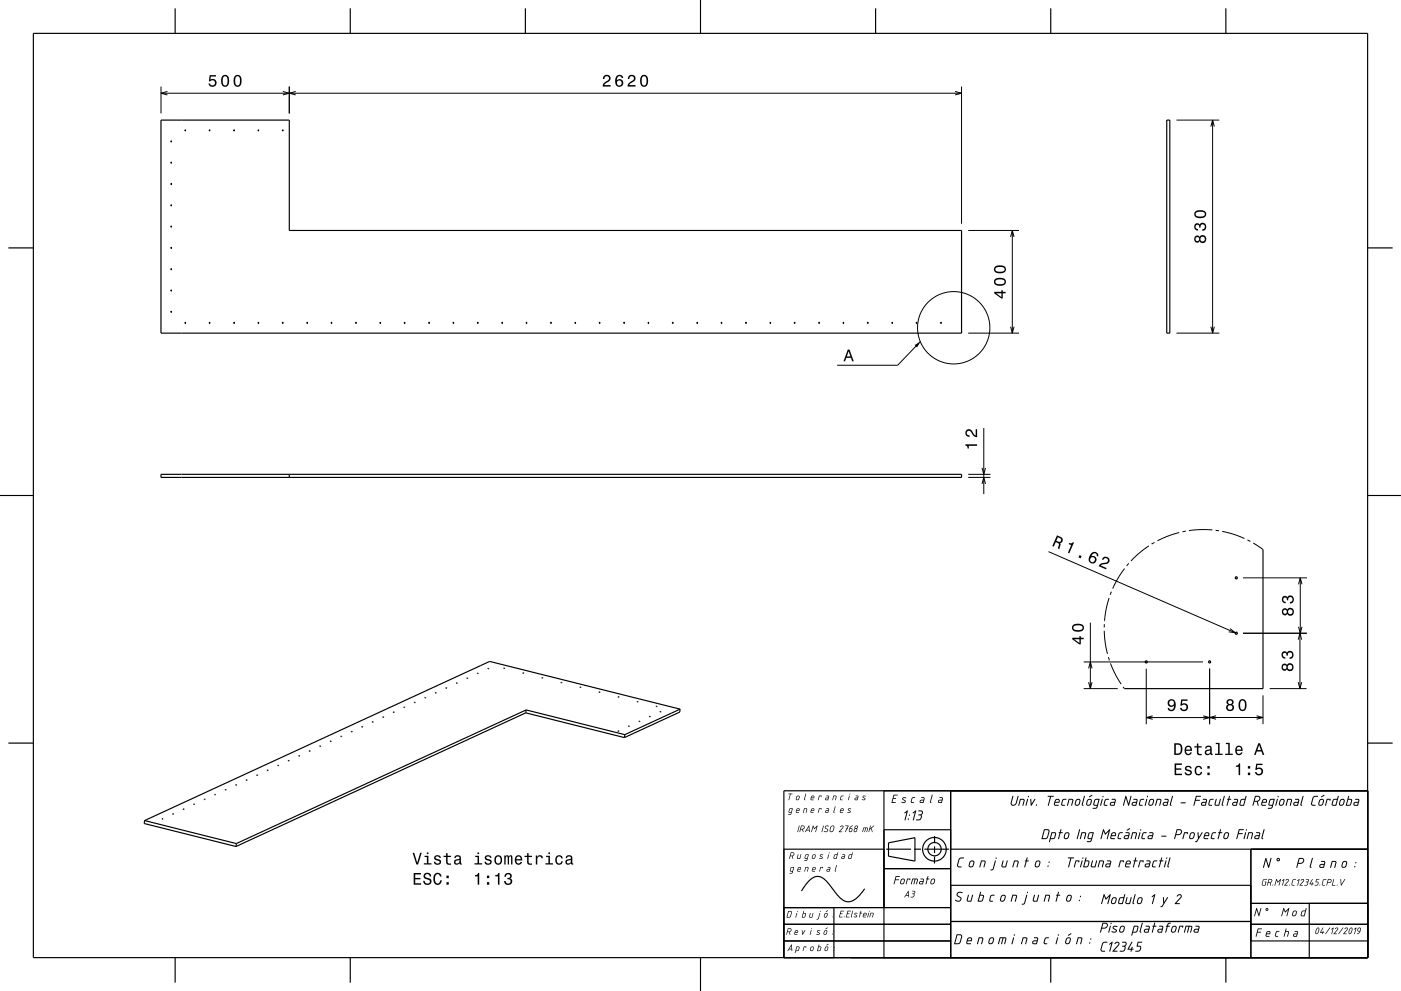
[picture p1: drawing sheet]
<svg xmlns="http://www.w3.org/2000/svg" width="420mm" height="297mm" viewBox="0 0 420 297" stroke-linecap="round" stroke-linejoin="round" font-family="sans-serif">
<g fill="none" stroke="#000" stroke-width=".35">
<path d="M10 10h400v277h-400zM52.5 2.5v7.5M105 2.5v7.5M157.5 2.5v7.5M210 0v10M262.5 2.5v7.5M315 2.5v7.5M367.5 2.5v7.5M48.3 36h38.4v33.1h201.6v30.7h-240zM55.6 38.9v.3zM62.9 38.9v.3zM70.1 39.1h.2z"/>
<path d="M77.5 38.9v.3zM84.7 39.1h.2zM349.8 36h.9v63.8h-.9zM51.2 55.1h.3zM51.2 48.8h.3zM51.2 42.4h.3zM2.5 74.3h7.5M51.2 74.3h.3zM51.2 67.9h.3zM51.3 61.4v.3zM410 74.3h7.5M51.2 93.5h.3z"/>
<path d="M51.2 87.1h.3zM51.2 80.7h.3zM55.6 96.6v.3zM62.9 96.6v.3zM70.2 96.6v.3zM77.5 96.6v.3zM84.8 96.6v.3zM92.1 96.6v.3zM99.4 96.6v.3zM106.7 96.6v.3zM114 96.6v.3zM121.3 96.6v.3z"/>
<path d="M128.6 96.6v.3zM136 96.6v.3zM143.3 96.6v.3zM150.6 96.6v.3zM157.9 96.6v.3zM165.2 96.6v.3zM172.5 96.6v.3zM179.8 96.6v.3zM187.1 96.6v.3zM194.4 96.6v.3zM201.7 96.6v.3zM208.9 96.8h.3z"/>
<path d="M216.3 96.6v.3zM223.5 96.8h.3zM231 96.6v.3zM238.3 96.6v.3zM245.6 96.6v.3zM252.9 96.6v.3zM260.2 96.6v.3zM267.5 96.6v.3zM274.8 96.6v.3zM282.1 96.6v.3zM0 148.5h10M48.3 142.2h240v.9h-240z"/>
<path d="M86.7 142.2v.9M410 148.5h10M378.6 164.7v41.7h-41.5M105.3 219.2l.3 .1zM108.5 217.8h.2zM111.6 216.3l.3 .1zM114.8 214.9h.2zM117.9 213.4l.3 .1zM121.1 212h.2zM124.2 210.5h.3zM127.4 209.1h.2zM130.5 207.6h.3z"/>
<path d="M133.7 206.1l.2 .1zM133.9 206.2h.1M136.8 204.7h.3zM140 203.3h.2zM140.2 203.3h.1M143.1 201.8h.3zM143.4 201.8h.1M146.3 200.3l.2 .1zM151.1 200.2l.2 .1zM156.8 201.7h.2zM157 201.7h.1M157.6 213.6l-86.9 40.1"/>
<path d="M157.6 213.6l29.6 7.5M157.7 212.8l-86.8 40M157.7 212.8l29.6 7.4M157.7 212.8l-.1 .8M162.5 203.1l.2 .1zM162.7 203.1h.1M168.2 204.5l.2 .1zM173.9 206h.2zM179.6 207.4h.2zM185.3 208.8l.3 .1zM185.6 208.9h.1M188.4 217.6l.3 .1z"/>
<path d="M188.7 217.7h.1M191 210.3h.3zM191.3 210.3h.1M191.6 216.2h.2zM191.8 216.2h.1M194.7 214.7l.3 .1zM195 214.8h.1M196.7 211.7h.3zM197 211.7h.1M197.9 213.3h.1M197.9 213.3h.2zM203.9 212.5l-.1 .9-16.6 7.7"/>
<path d="M203.9 212.5l-16.6 7.7M203.9 212.5l-57.1-14.3-103.5 47.7M2.5 222.7h7.5M61.2 239.6h.3zM64.4 238.1h.2zM64.6 238.1h.1M67.5 236.7h.3zM67.8 236.7h.1M73.8 233.7l.3 .1zM74.1 233.8h.1M77 232.3h.2zM77.2 232.3h.1"/>
<path d="M80.1 230.8l.3 .1zM83.3 229.4h.2zM83.5 229.4h.1M86.4 227.9l.3 .1zM89.6 226.5h.2zM89.8 226.5h.1M92.7 225l.3 .1zM93 225.1h.1M95.9 223.6h.2zM102.2 220.7h.2zM187.3 220.2l-.1 .9M265 237v50"/>
<path d="M285 237v50M410 222.7h7.5M410 237h-175v50M43.3 245.9l-.1 .9 27.5 6.9M43.3 245.9l27.6 6.9M48.6 245.4h.3zM48.9 245.4h.1M51.8 243.9l.2 .1zM52 244h.1M54.9 242.5h.3zM58.1 241l.2 .1zM58.3 241h.1"/>
<path d="M70.9 252.8l-.2 .9M235 254.5h30M265 248.7h20M265.7 254.5h7.4M274.1 254.5h2M274.3 258.1l-7.9-1.5v-4l7.9-1.5v7M277.1 254.5h7.4M280.2 256.7l-.1 2.1M280.2 253.7v2M280.2 250.6v2.1M285 254.5h125M375 254.5v32.5"/>
<path d="M235 277h50M235 272h50M250 272v15M259.2 266.4a7.1 7.1 0 0 1-4.9 3.9 5 5 0 0 1-3.8-2.8l-.7-.8a9.5 9.5 0 0 0-4-4 4 4 0 0 0-4 2.1l-1.5 2.2M265 260.3h20M285 276.2h90M285 265.3h90M375 277h35M375 270.7h35M392.5 270.7v16.3M52.5 287v7.5M105 287v7.5"/>
<path d="M210 287v10M235 282h50M315 287v7.5M367.5 287v7.5M375 282h35"/>
<circle cx="370.6" cy="173.2" r=".32"/>
<circle cx="343.6" cy="198.4" r=".32"/>
<circle cx="362.6" cy="198.4" r=".32"/>
<circle cx="370.6" cy="189.8" r=".32"/>
<circle cx="185.4" cy="219.1" r=".11"/>
<circle cx="70.8" cy="235.2" r=".11"/>
<circle cx="99.1" cy="222.1" r=".11"/>
<circle cx="280.1" cy="254.5" r="3.5"/>
<circle cx="280.2" cy="254.5" r="2"/>
</g>
<g fill="none" stroke="#000" stroke-width=".3">
<path d="M48.3 25.9v8.1M48.3 27.9h240M50.2 27.4l-1.9 .5 1.9 .6M84.8 27.4l1.9 .5-1.9 .6M86.7 25.9v8.1M88.7 27.4l-2 .5 2 .6M286.3 27.4l2 .5-2 .6M288.3 25.9v41.2M352.7 36h12.8M363 37.9l.5-1.9 .5 1.9M363.5 36v63.8M290.3 69.1h15.2"/>
<path d="M303 71l.5-1.9 .5 1.9M303.5 69.1v30.7M290.3 99.8h15.2M303 97.9l.5 1.9 .5-1.9M352.7 99.8h12.8M363 97.9l.5 1.9 .5-1.9M275.9 102.4l-6.8 7.1h-18.1M294.9 128.3v19.8M290.3 143.1h6.6M290.3 142.2h6.6M294.4 145l.5-1.9 .5 1.9M294.4 140.2l.5 2 .5-2"/>
<path d="M353.5 159.6l-3.6 1.1-2.9 1.4M355.5 159.2l-1 .2M363.4 158.8l-3.5-.1-3.4 .3M364.4 158.9l1 .2M366.4 159.3l3.4 .8 3.3 1.3M314.3 165.3l56.3 24.5M332.5 179.2l-.9 3.4-.5 3.5M333.2 177.3l-.4 1M337.1 170.4l-1.8 2.7-1.7 3.3M338.4 168.8l-.7 .8M344.4 163.6l-2.8 2.1-2.5 2.4M346.1 162.6l-.9 .5"/>
<path d="M372.6 173.2h19.2M374 161.8l.8 .5M375.7 162.8l2.9 1.9M389.3 175.1l.5-1.9 .5 1.9M389.8 173.2v16.6M324.9 198.4h35.7M326.9 186.6v19.8M331 189.1l.3 3.4 .7 3.5M331.1 187.1l-.1 1M332.3 196.9l.3 1M332.9 198.8l1.3 3 1.9 3.2M368.8 188.4l1.5 1.2-1.9-.2"/>
<path d="M372.6 189.8h19.2M389.2 191.7l.5-1.9 .5 1.9M389.3 187.8l.5 2 .5-2M389.7 189.8v16.6M324.9 206.4h10.2M326.4 200.3l.5-1.9 .5 1.9M326.4 204.4l.5 2 .5-2M336.7 205.9l.4 .5M343.6 200.4v16.7M345.6 214.5l-2 .5 2 .6M360.7 214.5l1.9 .5-1.9 .6M362.6 200.4v16.7"/>
<path d="M364.6 214.5l-2 .5 2 .5M376.7 214.5l1.9 .5-1.9 .5M378.6 208.4v8.6M378.6 215h-35M380.6 206.4h11.1M389.2 204.4l.5 2 .5-2"/>
<circle cx="285.9" cy="98.2" r="10.8"/>
</g>
<g fill="#000">
<path d="M62.9 22.5l-.3 1.9h.4a.8 .8 0 0 1 1.2-.3 .8 .8 0 0 1 0 1.3 .8 .8 0 0 1-1.2-.4h-.5a1.21 1.21 0 0 0 1.5 1.1 1.21 1.21 0 0 0 .8-1.7 1.21 1.21 0 0 0-1.7-.5l.1-1h1.6v-.4zM66.6 22.9a2.02 2.02 0 0 0 .9 3.1 2.03 2.03 0 0 0 .9-3.1 1.11 1.11 0 0 0-1.8 0zM67.2 22.9h.6a2.37 2.37 0 0 1 0 2.6h-.6a2.37 2.37 0 0 1 0-2.6zM70.3 22.9a2.02 2.02 0 0 0 .9 3.1 2.03 2.03 0 0 0 .9-3.1 1.11 1.11 0 0 0-1.8 0zM70.9 22.9h.7a2.37 2.37 0 0 1 0 2.6h-.7a2.37 2.37 0 0 1 0-2.6z" fill-rule="evenodd"/>
<path d="M181.1 22.7l-.4 1h.5a.7 .7 0 0 1 .5-.9 .7 .7 0 0 1 .9 .5 .7 .7 0 0 1-.5 .9l-.3 .2a1.63 1.63 0 0 0-1.1 1.5h2.4v-.4h-1.9l.8-.8a1.17 1.17 0 0 0 1-1.7 1.17 1.17 0 0 0-1.9-.3zM184.9 22.7a2.41 2.41 0 0 0 .2 3.2 1.16 1.16 0 0 0 1.6-.3 1.16 1.16 0 0 0-.2-1.5 1.16 1.16 0 0 0-1.6 0 1.02 1.02 0 0 1 .8-1.3l.5 .2 .2 .4h.4a1.12 1.12 0 0 0-.7-1 1.12 1.12 0 0 0-1.2 .3zM184.9 24.9a.75 .75 0 0 1 1.5 0 .75 .75 0 0 1-1.5 0zM188.5 22.7l-.3 1h.5a.7 .7 0 0 1 .5-.9 .7 .7 0 0 1 .8 .5 .7 .7 0 0 1-.5 .9l-.3 .2a1.63 1.63 0 0 0-1.1 1.5h2.4v-.4h-1.9l.9-.8a1.17 1.17 0 0 0 .9-1.7 1.17 1.17 0 0 0-1.9-.3zM192.2 22.9a2.02 2.02 0 0 0 .9 3.1 2.03 2.03 0 0 0 .9-3.1 1.11 1.11 0 0 0-1.8 0zM192.8 22.9h.6a2.37 2.37 0 0 1 0 2.6h-.6a2.38 2.38 0 0 1 0-2.6z" fill-rule="evenodd"/>
<path d="M358.3 70.9a1 1 0 0 0-.2 1.4 1 1 0 0 0 1.5 0 1.09 1.09 0 0 0 1.7 .2 1.09 1.09 0 0 0 0-1.7 1.09 1.09 0 0 0-1.7 .2l-.7-.4zM359.8 71.7a.75 .75 0 0 1 1.5 0 .75 .75 0 0 1-1.5 0zM358.4 71.7a.6 .6 0 0 1 1.2 0 .6 .6 0 0 1-1.2 0zM358.3 67.2a1.17 1.17 0 0 0-.2 1.2 1.17 1.17 0 0 0 1.1 .7v-.4a.62 .62 0 0 1-.8-.4 .62 .62 0 0 1 .3-.8 .62 .62 0 0 1 .8 .2v.5h.4a.74 .74 0 0 1 .6-.9 .74 .74 0 0 1 .9 .8 .74 .74 0 0 1-1 .6v.5a1.18 1.18 0 0 0 1.2-1.5 1.18 1.18 0 0 0-1.8-.6l-.2 .2a.86 .86 0 0 0-1.3-.1zM358.5 63.3a1.13 1.13 0 0 0-.5 1.2 1.13 1.13 0 0 0 1 .8 1.9 1.9 0 0 0 2.6-1.1 2.03 2.03 0 0 0-3.1-.9zM358.5 63.8a2.38 2.38 0 0 1 2.6 0v.7a2.37 2.37 0 0 1-2.6 0z" fill-rule="evenodd"/>
<path d="M298.1 87.5v.4l2.1 1.6h.4v-1.6h.9v-.4h-.9v-.5h-.4v.5zM298.6 87.9h1.6v1.1zM298.4 83.6a1.13 1.13 0 0 0-.4 1.2 1.13 1.13 0 0 0 1 .8 1.9 1.9 0 0 0 2.6-1.1 2.03 2.03 0 0 0-3.2-.9zM298.5 84.1a2.38 2.38 0 0 1 2.6 0v.7a2.38 2.38 0 0 1-2.6 0zM298.4 79.8a1.13 1.13 0 0 0-.4 1.2 1.13 1.13 0 0 0 1 .9 1.9 1.9 0 0 0 2.6-1.2 2.03 2.03 0 0 0-3.2-.9zM298.5 80.4a2.38 2.38 0 0 1 2.6 0v.7a2.37 2.37 0 0 1-2.6 0z" fill-rule="evenodd"/>
<path d="M254.2 104.8l-1.3 3.5h.4l.4-1.1h1.4l.4 1.1h.5l-1.3-3.5zM254.4 105.3l.6 1.5h-1.1z" fill-rule="evenodd"/>
<path d="M274.2 103.4l1.7-1-1 1.7z" fill-rule="evenodd"/>
<path d="M289.4 133.2v.3a.77 .77 0 0 1 .7 .9h.3v-.8h2.5v-.4zM289.7 128.9a1.2 1.2 0 0 0-.2 1.4 1.2 1.2 0 0 0 1.2 .6v-.4a.71 .71 0 0 1-.9-.5 .71 .71 0 0 1 .5-.9 .71 .71 0 0 1 .9 .5l.2 .3a1.63 1.63 0 0 0 1.5 1.1v-2.4h-.4v1.9l-.4-.3-1-1.4a1.09 1.09 0 0 0-1.4 .1z" fill-rule="evenodd"/>
<path d="M316.9 160.4l-1.4 3.2 .4 .2 .6-1.3 .4 .2 .6 .5-.4 1.2 .5 .2 .4-1.5-.2-.3a.97 .97 0 0 0 .8-.9 .97 .97 0 0 0-.7-1zM317.1 161l.6 .2a.6 .6 0 0 1 .4 .9 .6 .6 0 0 1-.9 .2l-.5-.2z" fill-rule="evenodd"/>
<path d="M320.5 162.7l-.1 .4 .7 .3-1 2.3 .5 .1 1.4-3.2-.4-.1a.77 .77 0 0 1-1.1 .2zM323.6 166.4l-.3 .7 .7 .2 .3-.7zM327.2 165.8l-.4 .6a1.42 1.42 0 0 0-.4 1.7 1.42 1.42 0 0 0 1.6 .7 1.15 1.15 0 0 0 .7-1.5 1.15 1.15 0 0 0-1.6-.6 1.02 1.02 0 0 1 1.3-.8l.4 .3v.4l.4 .2a1.15 1.15 0 0 0-.6-1.3 1.15 1.15 0 0 0-1.4 .3zM326.7 167.7a.75 .75 0 0 1 1.5 0 .75 .75 0 0 1-1.5 0zM330.6 167.1l-.3 .5 .5 .2a.7 .7 0 0 1 .8-.5 .7 .7 0 0 1 .5 .8 .7 .7 0 0 1-.7 .5l-.4 .1a1.63 1.63 0 0 0-1.6 1l2.2 .9 .1-.4-1.7-.7 1.1-.4a1.18 1.18 0 0 0 1.5-1.4 1.18 1.18 0 0 0-2-.6z" fill-rule="evenodd"/>
<path d="M321.4 191.1v.5l2.2 1.5h.4v-1.5h.9v-.5h-.9v-.5h-.4v.5zM322 191.6h1.6v1.1zM321.8 187.2a1.13 1.13 0 0 0-.4 1.2 1.13 1.13 0 0 0 1 .9 1.9 1.9 0 0 0 2.6-1.2 2.03 2.03 0 0 0-3.2-.9zM321.9 187.8a2.38 2.38 0 0 1 2.6 0v.7a2.38 2.38 0 0 1-2.6 0z" fill-rule="evenodd"/>
<path d="M384.5 182.6a1 1 0 0 0-.1 1.4 1 1 0 0 0 1.5 0 1.09 1.09 0 0 0 1.6 .2 1.09 1.09 0 0 0 0-1.7 1.09 1.09 0 0 0-1.6 .2l-.7-.4zM386.1 183.4a.71 .71 0 0 1 1.4 0 .71 .71 0 0 1-1.4 0zM384.7 183.4a.59 .59 0 0 1 1.1 0 .59 .59 0 0 1-1.1 0zM384.5 178.9a1.17 1.17 0 0 0-.1 1.2 1.17 1.17 0 0 0 1 .7v-.4a.62 .62 0 0 1-.7-.4 .62 .62 0 0 1 .2-.8 .62 .62 0 0 1 .9 .2v.5h.4a.74 .74 0 0 1 .6-.9 .74 .74 0 0 1 .8 .7 .74 .74 0 0 1-.9 .7v.5a1.18 1.18 0 0 0 1.2-1.5 1.18 1.18 0 0 0-1.8-.6l-.2 .2a.86 .86 0 0 0-1.4-.1z" fill-rule="evenodd"/>
<path d="M350.3 209.9a1.15 1.15 0 0 0 0 1.6 1.15 1.15 0 0 0 1.7 0 1.02 1.02 0 0 1-.9 1.2l-.4-.1-.2-.4h-.4a1.23 1.23 0 0 0 1.4 .9 1.23 1.23 0 0 0 1-1.5 1.42 1.42 0 0 0-.4-1.7 1.42 1.42 0 0 0-1.8 0zM350.5 210.7a.75 .75 0 0 1 1.5 0 .75 .75 0 0 1-1.5 0zM354.1 209.6l-.2 1.9h.4a.8 .8 0 0 1 1.2-.3 .8 .8 0 0 1-.1 1.3 .8 .8 0 0 1-1.2-.4h-.5a1.21 1.21 0 0 0 1.6 1.1 1.21 1.21 0 0 0 .8-1.7 1.21 1.21 0 0 0-1.8-.5l.2-1h1.5v-.4z" fill-rule="evenodd"/>
<path d="M368 209.8l-.3 .3a.8 .8 0 0 0 .4 1 1.09 1.09 0 0 0-.2 1.7 1.09 1.09 0 0 0 1.7 0 1.09 1.09 0 0 0-.2-1.7 .95 .95 0 0 0 .3-1.3 .95 .95 0 0 0-1.4-.2zM368 212.1a.75 .75 0 0 1 1.5 0 .75 .75 0 0 1-1.5 0zM368.2 210.5a.59 .59 0 0 1 1.1 0 .59 .59 0 0 1-1.1 0zM371.6 210a2.02 2.02 0 0 0 .9 3.1 2.03 2.03 0 0 0 .9-3.1 1.11 1.11 0 0 0-1.8 0zM372.2 210h.6a2.38 2.38 0 0 1 0 2.6h-.6a2.37 2.37 0 0 1 0-2.6z" fill-rule="evenodd"/>
<path d="M384.4 199.2a1 1 0 0 0-.1 1.4 1 1 0 0 0 1.5 0 1.09 1.09 0 0 0 1.6 .2 1.09 1.09 0 0 0 0-1.7 1.09 1.09 0 0 0-1.6 .2l-.5-.4zM386 200a.71 .71 0 0 1 1.4 0 .71 .71 0 0 1-1.4 0zM384.6 200a.59 .59 0 0 1 1.1 0 .59 .59 0 0 1-1.1 0zM384.4 195.5a1.17 1.17 0 0 0-.2 1.2 1.17 1.17 0 0 0 1.1 .7v-.4a.62 .62 0 0 1-.7-.4 .62 .62 0 0 1 .2-.8 .62 .62 0 0 1 .9 .2v.5h.4a.72 .72 0 0 1 .4-.9 .72 .72 0 0 1 .9 .5 .72 .72 0 0 1-.5 .9h-.3v.5a1.18 1.18 0 0 0 1.2-1.5 1.18 1.18 0 0 0-1.8-.6l-.2 .2a.86 .86 0 0 0-1.4-.1z" fill-rule="evenodd"/>
<path d="M236.4 237.9h1.2l-.6 .1-.5 1.8 .3-1.8zM238.9 238.6l.5-.2 .3 .3-.1 .8-.3 .3h-.5l-.2-.2zM239 238.7l-.2 .7 .2 .2 .3-.1 .2-.6-.1-.3zM241.5 237.8l.2 .2-.4 1.8-.3-.2zM243.4 238.7l-.1 .3h.6v-.3zM243.3 238.6l.5-.2 .3 .3v.5h-.9v.3l.7 .1v.2l-.9-.2zM245.5 238.5l.8 .1-.1 .2-.1-.2h-.4l-.4 1.2zM247.7 238.5l.8 .1-.2 1.2-.9-.2 .2-.5 .7-.1v-.3zM247.6 239.3v.3h.5l.1-.4zM249.9 238.5l.9 .1-.3 1.2-.2-.1 .2-1.1h-.5l-.3 1.2h-.2zM252.2 238.5h.7l-.7 .3-.2 .7 .5 .1v.2l-.7-.2zM254.6 238.5l.1 .1-.4 1.2zM254.7 238a.13 .13 0 0 1 .2 0 .13 .13 0 0 1-.2 0zM256.5 238.5l.8 .1-.2 1.2h-.7l-.2-.2 .2-.5 .7-.1v-.3zM256.4 239.3v.3h.5l.1-.4zM258.7 238.6h.8l-.7 .2 .6 .5-.3 .5-.7-.1 .8-.2-.6-.5z" fill-rule="evenodd"/>
<path d="M267.9 238.2l1.2 .1-1 .1-.2 .8 .7 .1-.8 .1-.3 1h1v.2l-1.2 .1zM270.6 239.1l.5-.2 .6 .2-1 .2 .8 .7-.3 .6-1-.1 .1-.2 .8 .1 .2-.2-.8-.6zM273.4 239h1l-.9 .4-.2 .9 .6 .1v.3l-.6-.1-.3-.2zM276.2 238.9h.7l.3 .3-.4 1.5-.8-.1-.3-.2 .2-.6 1-.1v-.5h-.7zM276 240v.4h.7l.1-.5zM279.4 238.2l.2 .1-.5 2 .1 .3-.1 .1-.3-.4zM281.7 238.9h.7l.3 .3-.4 1.5-.8-.1-.3-.2 .2-.6 1-.1v-.5l-.7-.1zM281.5 240v.4h.7l.1-.5z" fill-rule="evenodd"/>
<path d="M352.1 228.8v3.5h2.3v-.4h-1.8v-1.2h1.6v-.4h-1.6v-1.1h1.7v-.4zM355.5 229.7l-.2 .3a.96 .96 0 0 0 1.2 1.2l.3 .1a.6 .6 0 0 1-.5 .8 .6 .6 0 0 1-.7-.6h-.4a1.03 1.03 0 0 0 1.2 .9 1.03 1.03 0 0 0 .7-1.4l-1.3-.5a.54 .54 0 0 1 .4-.7 .54 .54 0 0 1 .6 .5h.4a1.09 1.09 0 0 0-1.7-.6zM358.4 229.9a1.45 1.45 0 0 0-.2 1.7 1.45 1.45 0 0 0 1.5 .7l.6-.5 .1-.5h-.4l-.5 .7a1.01 1.01 0 0 1-.9-1.1 1.01 1.01 0 0 1 1-1l.3 .6h.5a1.09 1.09 0 0 0-.8-1 1.09 1.09 0 0 0-1.2 .4zM361.9 231.6v.7h.7v-.7zM361.9 229.6v.7h.7v-.7z" fill-rule="evenodd"/>
<path d="M352 222.8v3.5h1.2a1.91 1.91 0 0 0 1-3.1 2.2 2.2 0 0 0-2.2-.4zM352.5 223.2a1.37 1.37 0 0 1 1.6 1 1.37 1.37 0 0 1-1 1.6h-.6zM355.4 223.8a1.46 1.46 0 0 0-.2 1.7 1.46 1.46 0 0 0 1.4 .8l.7-.8h-.4l-.6 .5a.76 .76 0 0 1-.7-1h1.7a1.17 1.17 0 0 0-.4-1.3 1.17 1.17 0 0 0-1.5 .1zM355.8 224.1l.2-.2a.67 .67 0 0 1 .7 .1 .67 .67 0 0 1 .2 .7h-1.3zM358.8 222.8v.8h-.8v.4h.8v1.8a1.05 1.05 0 0 0 1.5 .5v-.4a.68 .68 0 0 1-1-.3v-1.6h1v-.4h-1v-.8zM361.5 223.7l-.2 .6h.4a.55 .55 0 0 1 .7-.5 .55 .55 0 0 1 .3 .8h-.2a.91 .91 0 0 0-1.3 .6 .91 .91 0 0 0 .8 1.1l.9-.4 .1 .3 .5 .1v-.4h-.2v-1.6a1.02 1.02 0 0 0-.7-.9 1.02 1.02 0 0 0-1.1 .3zM361.7 225.2l1.1-.3a.77 .77 0 0 1-.2 .9 .77 .77 0 0 1-.9 0zM364.5 222.6v.4h.7v2.9h-.9v.4h2.2v-.4h-.9v-3.3zM367.5 222.6v.4h.7v2.9h-.9v.4h2.3v-.4h-.9v-3.3zM370.6 223.8a1.46 1.46 0 0 0-.3 1.7 1.46 1.46 0 0 0 1.5 .8l.7-.8h-.5l-.6 .5a.76 .76 0 0 1-.6-1h1.7a1.17 1.17 0 0 0-.5-1.3 1.17 1.17 0 0 0-1.4 .1zM370.9 224.1l.3-.2a.67 .67 0 0 1 .6 .1 .67 .67 0 0 1 .3 .7h-1.3zM377.2 222.8l-1.3 3.5h.5l.4-1.1h1.4l.3 1.1h.5l-1.3-3.5zM377.5 223.3l.5 1.5h-1.1z" fill-rule="evenodd"/>
<path d="M370.5 229.5v.3h.8v2.5h.5v-3.5h-.4a.78 .78 0 0 1-.9 .7zM374.1 231.6v.7h.7v-.7zM374.1 229.6v.7h.7v-.7zM376.6 228.9l-.3 1.8h.4a.8 .8 0 0 1 1.3-.2 .8 .8 0 0 1-.1 1.3 .8 .8 0 0 1-1.2-.4h-.5a1.21 1.21 0 0 0 1.5 1 1.21 1.21 0 0 0 .8-1.6 1.21 1.21 0 0 0-1.7-.6l.1-.9h1.6v-.4z" fill-rule="evenodd"/>
<path d="M123.7 255.6l1.1 3.5h.5l1.1-3.5h-.4l-.9 3-.9-3zM127.3 256.5v.4h.7v1.8h-.9v.4h2.2v-.4h-.9v-2.2zM128 255.5v.5h.4v-.5zM130.4 256.5l-.2 .3a.96 .96 0 0 0 1.2 1.2l.3 .1a.6 .6 0 0 1-.5 .8 .6 .6 0 0 1-.7-.7h-.4a1.03 1.03 0 0 0 1.3 1 1.03 1.03 0 0 0 .6-1.4l-1.3-.5a.54 .54 0 0 1 .4-.7 .54 .54 0 0 1 .6 .5h.5a1.09 1.09 0 0 0-1.8-.6zM133.7 255.7v.8h-.7v.4h.7l.1 1.7a1.05 1.05 0 0 0 1.4 .6v-.4l-.9-.2-.1-.5v-1.2h1v-.4h-1v-.8zM136.5 256.5l-.3 .7h.4a.55 .55 0 0 1 .7-.6 .55 .55 0 0 1 .4 .8l-.3 .1a.91 .91 0 0 0-1.2 .5 .91 .91 0 0 0 .7 1.2l.9-.5 .1 .3 .6 .1v-.3l-.3-.1v-1.6a1.02 1.02 0 0 0-.7-.8 1.02 1.02 0 0 0-1 .2zM136.6 258l1.1-.3a.77 .77 0 0 1-.2 .9 .77 .77 0 0 1-.9 .1zM142.5 256.5v.4h.7v1.8h-.9v.4h2.2v-.4h-.9v-2.2zM143.2 255.5v.5h.4v-.5zM145.6 256.5l-.2 .3a.96 .96 0 0 0 1.2 1.2l.3 .1a.6 .6 0 0 1-.5 .8 .6 .6 0 0 1-.7-.7h-.4a1.03 1.03 0 0 0 1.2 1 1.03 1.03 0 0 0 .7-1.4l-1.3-.5a.54 .54 0 0 1 .4-.7 .54 .54 0 0 1 .6 .5h.4a1.09 1.09 0 0 0-1.7-.6zM148.5 256.7a1.45 1.45 0 0 0-.2 1.7 1.45 1.45 0 0 0 1.6 .7 1.45 1.45 0 0 0 .6-1.8 1.45 1.45 0 0 0-1.6-.9zM148.8 257a.67 .67 0 0 1 .7-.3 .67 .67 0 0 1 .5 .6 .93 .93 0 0 1 .1 1 .93 .93 0 0 1-1 .4 1.36 1.36 0 0 1-.3-1.7zM151.2 256.4v2.7h.4v-2.1l.2-.3h.3l.1 .3v2.1h.4v-2.1l.4-.4 .2 .6v1.9h.4v-1.9a.69 .69 0 0 0-.5-.9l-.5 .4-.5-.4-.5 .4v-.3zM154.6 256.7a1.45 1.45 0 0 0-.2 1.6 1.45 1.45 0 0 0 1.4 .8l.7-.8h-.4l-.6 .5a.76 .76 0 0 1-.7-.9h1.8a1.16 1.16 0 0 0-.5-1.4 1.16 1.16 0 0 0-1.5 .2zM155 256.9l.2-.2a.67 .67 0 0 1 .7 .1 .67 .67 0 0 1 .2 .7h-1.3zM158 255.7v.8h-.7v.4h.7l.1 1.7a1.05 1.05 0 0 0 1.4 .6v-.4l-.9-.2-.1-.5v-1.2h1v-.4h-1v-.8zM160.6 256.4v2.7h.5v-1.6a.67 .67 0 0 1 .3-.7 .67 .67 0 0 1 .9 .2v.2h.5a.89 .89 0 0 0-.7-.9 .89 .89 0 0 0-1.1 .5v-.4zM163.7 256.5v.4h.7v1.8h-.9v.4h2.3v-.4h-.9v-2.2zM164.4 255.5v.5h.5v-.5zM166.8 256.7a1.45 1.45 0 0 0-.3 1.6 1.45 1.45 0 0 0 1.5 .8l.6-.5 .1-.5h-.4l-.4 .6a1.02 1.02 0 0 1-1-1 1.02 1.02 0 0 1 1-1l.4 .6h.4a1.09 1.09 0 0 0-.8-1 1.09 1.09 0 0 0-1.1 .4zM169.9 256.5l-.3 .7h.4a.55 .55 0 0 1 .7-.6 .55 .55 0 0 1 .3 .8l-.2 .1a.91 .91 0 0 0-1.2 .5 .91 .91 0 0 0 .7 1.2l.9-.5 .1 .3 .5 .1v-.3l-.2-.1v-1.6a1.02 1.02 0 0 0-1.7-.6zM170 258l1.1-.3a.77 .77 0 0 1-.2 .9 .77 .77 0 0 1-.9 .1z" fill-rule="evenodd"/>
<path d="M236.7 242.4l1-.1-.5 1.8-.9 .1v-.2h.7l.1-.4-.7-.2zM236.8 242.5l-.2 .8 .6 .1 .2-1zM239 242.5l-.1 .3h.6v-.3zM238.9 242.4l.5-.2 .3 .2v.6h-.9v.2l.7 .2v.2l-.9-.1zM241.1 242.3l.9 .1-.3 1.2v-1.2h-.5l-.3 1.2h-.2zM243.4 242.5l-.1 .3h.6v-.3zM243.3 242.4l.5-.2 .3 .3v.5h-.9v.3l.7 .1v.2l-.9-.1zM245.5 242.3l.8 .1-.1 .2-.1-.2h-.4l-.4 1.2zM247.7 242.3l.8 .1-.2 1.2-.9-.2 .2-.5 .7-.1v-.3zM247.6 243.1v.3h.5l.1-.4zM250.3 241.7h.2l-.4 1.9-.3-.2zM252.3 242.5l-.2 .3h.6v-.3zM252.1 242.4l.5-.2 .3 .2v.6h-.9v.3l.7 .1v.2l-.9-.1zM254.3 242.4l.3-.2 .6 .2-.8 .2 .6 .5-.2 .5-.8-.1 .8-.2-.6-.5z" fill-rule="evenodd"/>
<path d="M237.1 255.5l.7-.1 .3 .4-.1 .5-.4 .3 .1 .8-.3-.8h-.4l-.2 .8h-.2zM237.2 255.6l-.2 .8h.7l.2-.6zM239.2 256.1h.2l-.1 1.1h.4l.3-1.1h.2l-.4 1.3-.9-.2zM241.5 256.1h1l-.5 1.7-.9 .2v-.2h.7l.1-.4-.7-.2zM241.6 256.3l-.2 .8 .6 .1 .2-1zM243.7 256.2l.6-.2 .2 .3-.1 .8-.4 .3-.6-.2zM243.8 256.3l-.2 .7 .2 .2 .4-.1 .1-.7-.2-.2zM245.9 256.1l.9 .1-.8 .2 .6 .5-.2 .5-.8-.1 .8-.2-.6-.5zM248.4 256.1h.1l-.4 1.3zM248.5 255.6a.13 .13 0 0 1 .2 0 .13 .13 0 0 1-.2 0zM250.1 256.2l.8-.2 .2-.5h.2l-.6 1.9-.8-.2zM250.3 256.3l-.2 .9h.5l.3-1zM252.5 256.1l.6-.1 .3 .2-.3 1.2-.9-.2 .2-.5 .7-.1v-.3zM252.5 256.9l-.1 .3h.5l.1-.4zM254.5 256.2l.9-.2 .1-.5h.2l-.6 1.9-.8-.2zM254.7 256.3l-.2 .8 .5 .1 .3-1z" fill-rule="evenodd"/>
<path d="M237.1 260l1-.1-.5 1.8-.9 .1v-.2h.7l.1-.4-.7-.2zM237.2 260.1l-.2 .8 .6 .1 .2-1zM239.4 260.1l-.1 .3h.6v-.3zM239.3 260l.5-.2 .3 .3v.5h-.9v.3l.7 .1v.2h-.7l-.2-.2zM241.5 259.8l.9 .2-.3 1.2v-1.2h-.5l-.3 1.2h-.2zM243.8 260.1l-.1 .3h.6v-.3zM243.7 260l.5-.2 .3 .2v.6h-.9v.3l.7 .1v.2l-.9-.2zM245.9 259.9h.8l-.1 .3-.5-.2-.4 1.2zM248.1 259.9l.8 .1-.2 1.2h-.7l-.2-.2 .2-.5 .7-.1v-.3zM248 260.7v.3h.5l.1-.4zM250.7 259.3h.2l-.4 1.9-.3-.2z" fill-rule="evenodd"/>
<path d="M239.6 247.4l.1 .1-.6 1.9zM240.2 247.4h.7l.3 .4-.1 .5-.4 .3 .1 .8-.3-.8h-.4l-.3 .8-.1-.1zM240.3 247.6l-.2 .8 .7-.1 .2-.6zM242.4 247.8l-.5 .9h.6zM242.4 247.4l.2 .1 .1 1.9-.1-.1-.1-.4h-.7l-.4 .5zM243.7 247.4l.5 .8 .9-.8-.5 2-.2-.1 .4-1.4-.7 .6-.3-.7-.4 1.5h-.2zM246.8 247.4l.2 .1-.6 1.9zM247.5 247.6l.4-.2 .6 .2h-.7l-.3 .2v.3l.8 .6-.2 .5-.4 .2-.7-.3 .7 .1 .3-.3v-.3l-.7-.4zM249.3 247.7l-.4 1.2 .3 .3 .5-.3 .3-1-.2-.3zM249.1 247.6l.7-.2 .4 .5-.3 1.1-.7 .4-.5-.5zM252 247.6l.6-.2 .3 .3-.1 .4-1 1.1 .7 .2h-1l1.2-1.5-.3-.3-.5 .3zM253.4 247.4l1 .1-.4 .8 .2 .2h-.3l-.5 .9 .3-.9-.1-.1 .2-.1 .4-.7h-.7zM254.8 248.4l-.1 .6 .4 .2 .3-.7zM254.9 247.7l.8-.3-.8 .7 .5 .2 .2 .3-.3 .6-.5 .2-.3-.5zM256.4 247.5l.6-.1 .2 .4-.3 .5v.8l-.6 .3-.4-.4zM256.3 248.5l-.2 .6 .4 .1 .3-.7zM256.4 247.9a.33 .33 0 0 0 .6 0 .33 .33 0 0 0-.6 0zM258.8 248l1.3 .1-.2 1.3-.2-.1 .2-1.1h-.3l-.4 1.2 .2-1.2h-.4l-.3 1.1h-.2zM260.9 247.4l.1 .1-.2 .8 1.3-.9-.8 .8 .3 1.2-.5-1-.4 .3-.2 .7-.1-.1z" fill-rule="evenodd"/>
<path d="M271.1 243.5l1.1-.6-.9 3-.1-.2 .6-2.3-.5 .4zM272.1 245.5a.2 .2 0 0 1 .4 0 .2 .2 0 0 1-.4 0zM272.5 244.3a.2 .2 0 0 1 .4 0 .2 .2 0 0 1-.4 0zM273.6 243.5l1-.6-.8 3-.2-.2 .7-2.3-.5 .4zM275.4 242.9l1.1 .1 .2 .4-.1 .5a.44 .44 0 0 0-.3 .3 .44 .44 0 0 0 .1 .5l-.5 1-1.3 .1 .1-.2 1.2-.2 .2-.9-.7-.1-.1-.3 .7-.1 .4-.4-.1-.3-.9-.1z" fill-rule="evenodd"/>
<path d="M287.6 257.2l.5-.2 .9 .1-.1 .2h-.9l-.4 .4-.4 1.7 .2 .3h.8v.3l-.9-.1-.4-.4zM290.8 258.1l.8-.2 .5 .3-.2 1.2-.5 .5-.6 .1-.4-.4zM291 258.3l-.3 1a.48 .48 0 0 0 .5 .4 .48 .48 0 0 0 .4-.5l.2-.7a.42 .42 0 0 0-.3-.4 .42 .42 0 0 0-.5 .2zM294.1 257.9h1l.4 .2-.4 1.9-.3-.2 .4-1.4-.2-.2h-.7l-.4 1.7h-.3zM298.3 257.9l.3 .1-.7 2.4-.4 .4-.5 .1-.1-.3 .7-.3zM298.5 257.2a.19 .19 0 0 1 .3 0 .19 .19 0 0 1-.3 0zM300.6 257.9l.3 .1-.4 1.4 .2 .3h.7l.4-1.7 .3-.1-.6 2-.9 .1-.4-.3zM304 257.9h1l.4 .2-.4 1.9-.3-.2 .4-1.4-.2-.2h-.7l-.4 1.7h-.3zM307.8 257l.3 .1-.2 .8 .6 .1-.7 .2-.6 1.8-.2-.2 .5-1.6-.3-.2 .4-.1zM310.6 258.1l.8-.2 .5 .4-.2 1.1-.5 .5h-.7l-.3-.3zM310.8 258.3l-.3 1a.48 .48 0 0 0 .5 .4 .48 .48 0 0 0 .4-.5l.2-.7a.42 .42 0 0 0-.3-.4 .42 .42 0 0 0-.5 .2zM314 259.6a.2 .2 0 0 1 .4 0 .2 .2 0 0 1-.4 0zM314.3 258.4a.2 .2 0 0 1 .4 0 .2 .2 0 0 1-.4 0z" fill-rule="evenodd"/>
<path d="M303.6 238.5l.2 .2-.5 2.1 .4 .4 .8-.4 .6-2.2h.3l-.7 2.3-.9 .6-.6-.2-.2-.5zM305.8 239.4h1l.3 .3-.4 1.8-.2-.2 .4-1.4-.3-.2h-.6l-.5 1.7h-.2zM308 239.4l.2 .2-.6 1.9zM308.1 238.8a.2 .2 0 0 1 .4 0 .2 .2 0 0 1-.4 0zM308.9 239.5h.3l.1 1.4 .8-1.5 .3 .1-1.2 2-.2-.1zM310.6 241.3a.19 .19 0 0 1 .3 0 .19 .19 0 0 1-.3 0zM314.1 238.5l1.8 .2-.8 .1-.8 2.7-.2-.2 .7-2.5h-.7zM316.6 239.9l-.2 .4h.9l.1-.3a.43 .43 0 0 0-.3-.3 .43 .43 0 0 0-.5 .2zM316.4 239.7l.8-.3 .5 .4-.1 .8h-1.3v.3l.1 .3h.9v.3h-1l-.3-.3zM318.6 239.6l1.1-.1v.2h-.8l-.2 .3-.3 1.1 .8 .1-.1 .3h-.7l-.3-.3zM320.4 239.4h1l.3 .3-.4 1.8-.2-.2 .4-1.4-.3-.2h-.6l-.4 1.7h-.3zM322.6 239.7l.8-.3 .5 .4-.2 1.1-.5 .6h-.7l-.3-.4zM322.8 239.9l-.3 1a.48 .48 0 0 0 .5 .3 .48 .48 0 0 0 .4-.5l.2-.7a.42 .42 0 0 0-.3-.4 .42 .42 0 0 0-.5 .3zM325 238.6l.2 .1-.6 2.4 .2 .3-.2 .1-.3-.4zM326 239.7l.8-.3 .5 .4-.2 1.1-.5 .6h-.6l-.4-.4zM326.2 239.9l-.3 1a.48 .48 0 0 0 .5 .3 .48 .48 0 0 0 .5-.5l.1-.7a.42 .42 0 0 0-.3-.4 .42 .42 0 0 0-.5 .3zM326.5 238.7l1-.4-.8 .6zM328.2 239.6l1.3-.2 .2 .2-.8 2.5-.4 .3h-.9v-.3l1-.1 .2-.5h-.7l-.3-.3zM328.4 239.8l-.3 1.3 .8 .1 .4-1.5zM330.3 239.4l.3 .2-.7 1.9zM330.5 238.8a.2 .2 0 0 1 .4 0 .2 .2 0 0 1-.4 0zM331.3 239.6l1.1-.1v.2h-.8l-.2 .3-.2 1.1 .7 .1v.3h-.8l-.2-.3zM333.3 239.4h.9l.3 .3-.4 1.8h-1l-.4-.3 .3-.8 1.1-.1 .1-.5-.9-.1zM333.1 240.7v.5h.8l.1-.6zM337.4 238.5l.3 .1 .6 2.2 .6-2.2h.3l-.8 2.9-.2-.1-.7-2.2-.6 2.2h-.3zM339.8 239.4h.9l.3 .3-.4 1.8h-1l-.3-.3 .2-.8 1.1-.1 .1-.5-.9-.1zM339.7 240.7l-.1 .5h.8l.2-.6zM341.9 239.6l1.1-.1-.1 .2h-.7l-.2 .3-.3 1.1 .8 .1v.3h-.8l-.3-.3zM343.7 239.4l.2 .2-.6 1.9zM343.9 238.8a.19 .19 0 0 1 .3 0 .19 .19 0 0 1-.3 0zM344.7 239.6l.8-.2 .5 .4-.3 1.1-.5 .6h-.6l-.3-.4zM344.9 239.9l-.4 1a.48 .48 0 0 0 .6 .3 .48 .48 0 0 0 .4-.5l.2-.7a.42 .42 0 0 0-.4-.4 .42 .42 0 0 0-.4 .3zM346.8 239.4h1l.3 .3-.4 1.8-.2-.2 .4-1.4-.3-.2h-.6l-.4 1.7h-.3zM349.1 239.4h.9l.3 .3-.4 1.8h-1l-.3-.3 .2-.8 1.2-.1v-.5l-.8-.1zM349 240.7l-.1 .5h.8l.2-.6zM351.4 238.5l.2 .2-.6 2.4 .2 .3-.2 .1-.3-.4zM354 240.5l1.3-.1 .2 .2-1.4 .1zM358.6 238.5l1.4 .2-1.2 .1-.3 .9h1.1l.1 .2-1.3 .1-.5 1.5-.1-.2zM360.6 239.4h.9l.3 .3-.4 1.8h-1l-.3-.3 .2-.8 1.2-.1v-.5l-.8-.1zM360.5 240.7l-.1 .5h.8l.2-.6zM362.7 239.6l1.1-.1v.2h-.8l-.2 .3-.3 1.1 .8 .1v.3h-.7l-.3-.3zM364.5 239.4l.3 .1-.4 1.5 .2 .2h.7l.4-1.7h.3l-.6 2h-1l-.3-.3zM366.9 238.5l.3 .2-.7 2.4 .3 .3-.2 .1-.4-.4zM368.5 238.5l.2 .1-.2 .8h.5l.1 .2-.6 .1-.7 1.8 .3-1.8-.2-.2 .3-.1zM369.9 239.4h.9l.4 .3-.5 1.8h-1l-.3-.3 .2-.8 1.2-.1v-.5l-.8-.1zM369.8 240.7l-.1 .5h.8l.2-.6zM372 239.6l1.2-.2 .2-.8h.3l-.8 2.9h-1l-.3-.3zM372.2 239.8l-.3 1.3 .8 .1 .4-1.5zM376.3 238.5h1.1l.4 .5-.1 .8-.6 .4 .2 1.3-.3-.1-.2-1.1h-.7l-.3 1.1h-.3zM376.5 238.8l-.4 1.2 1.1-.1 .3-.4v-.5zM378.7 239.9l-.2 .4h1v-.3a.43 .43 0 0 0-.3-.3 .43 .43 0 0 0-.5 .2zM378.5 239.7l.8-.3 .5 .3-.1 .9h-1.2l-.1 .3 .1 .3h.9v.3h-1l-.3-.3zM380.7 239.6l.5-.2 1 .1-.8 2.6-.4 .3h-.9v-.3l1-.1 .2-.5h-.8l-.2-.3zM380.9 239.8l-.3 1.3 .8 .1 .4-1.5zM382.8 239.4l.3 .2-.7 1.9zM383 238.8a.2 .2 0 0 1 .4 0 .2 .2 0 0 1-.4 0zM383.8 239.7l.8-.3 .5 .4-.2 1.1-.5 .6h-.7l-.3-.4zM384 239.9l-.3 1a.48 .48 0 0 0 .5 .3 .48 .48 0 0 0 .4-.5l.2-.7a.42 .42 0 0 0-.3-.4 .42 .42 0 0 0-.5 .3zM385.9 239.4h1l.4 .3-.4 1.8-.2-.2 .3-1.4-.2-.2h-.6l-.5 1.7h-.3zM388.3 239.4h.9l.3 .3-.5 1.8h-.9l-.4-.3 .3-.8 1.1-.1 .1-.5-.9-.1zM388.1 240.7v.5h.8l.1-.6zM390.5 238.5l.3 .2-.7 2.4 .3 .3-.2 .1-.4-.4zM393.7 238.8l.6-.3 .8 .1-1 .2-.3 .4-.5 1.7 .2 .3h.9l-.1 .3h-.9l-.4-.5zM395.6 239.7l.8-.3 .5 .4-.2 1.1-.5 .6h-.7l-.3-.4zM395.8 239.9l-.3 1a.48 .48 0 0 0 .5 .3 .48 .48 0 0 0 .4-.5l.2-.7a.42 .42 0 0 0-.3-.4 .42 .42 0 0 0-.5 .3zM396.1 238.7l1-.4-.9 .6zM397.7 239.4l1.2 .2-.2 .4-.1-.3h-.6l-.7 1.8zM399.7 239.6l1.2-.2 .2-.8h.2l-.7 2.9h-1.1l-.3-.3zM399.9 239.8l-.4 1.3 .9 .1 .4-1.5zM401.8 239.7l.8-.3 .5 .4-.2 1.1-.5 .6h-.6l-.4-.4zM402 239.9l-.3 1a.48 .48 0 0 0 .5 .3 .48 .48 0 0 0 .5-.5l.1-.7a.42 .42 0 0 0-.3-.4 .42 .42 0 0 0-.5 .3zM404.2 238.5l.3 .1-.2 .8h.8l.3 .6-.5 1.3-1.3 .2zM404.2 239.7l-.4 1.5 .9-.1 .3-1.1-.1-.3zM406.3 239.4h.9l.3 .3-.4 1.8h-1l-.3-.3 .2-.8 1.1-.1 .1-.5-.9-.1zM406.2 240.7l-.1 .5h.8l.2-.6z" fill-rule="evenodd"/>
<path d="M313 248.6l1.2-.1 .4 .7-.6 2-.5 .3h-1.2zM313.2 248.8l-.6 2.4h.9l.4-.4 .4-1.8-.2-.2zM315.2 249.4h1.1l.3 .6-.4 1.2-.3 .3h-.9l-.4 .9-.1-.2zM315.5 249.7l-.5 1.5h.8l.3-.3 .2-1.1zM318 248.5l.2 .1-.2 .8h.5l.1 .2-.7 .1-.6 1.8-.1-.2 .4-1.6-.2-.2 .3-.1zM319.3 249.7l.8-.3 .5 .4-.3 1.2-.4 .5h-.6l-.4-.4zM319.5 249.9l-.3 1a.48 .48 0 0 0 .5 .3 .48 .48 0 0 0 .4-.4l.2-.8a.42 .42 0 0 0-.3-.4 .42 .42 0 0 0-.5 .3zM323.5 248.6l.3 .1-.9 2.8-.1-.2zM324.2 249.4h1l.4 .3-.4 1.8-.2-.2 .3-1.4-.2-.2h-.6l-.5 1.7h-.3zM326.5 249.6l1.3-.2 .1 .2-.7 2.5-.5 .3h-.8v-.3l1-.1 .2-.5h-.8l-.3-.3zM326.7 249.8l-.4 1.3 .9 .1 .4-1.5zM330.7 248.5l.2 .1 .5 1.1 1.2-1.2 .2 .1-.8 2.9-.2-.2 .6-2.1-1 1-.6-1.1-.6 2.3h-.3zM333.5 249.9l-.2 .4h.9l.1-.3a.42 .42 0 0 0-.3-.4 .42 .42 0 0 0-.5 .3zM333.3 249.7l.7-.3 .5 .3v.9h-1.3l-.1 .3 .2 .3h.9v.3h-1l-.3-.3zM335.5 249.6l.3-.2 .8 .1-1 .5-.3 1.1 .8 .1-.1 .3h-.7l-.3-.3zM337.8 248.7l1-.4-.9 .6zM337.4 249.5l.9-.1 .4 .3-.5 1.8h-1l-.3-.3 .3-.8 1.1-.1v-.6h-.8zM337.3 250.7l-.1 .5h.8l.2-.6zM339.5 249.4h1l.3 .3-.4 1.8-.2-.2 .4-1.4-.3-.2h-.6l-.5 1.7h-.3zM341.6 249.4l.3 .2-.7 1.9-.1-.2zM341.8 248.8a.2 .2 0 0 1 .4 0 .2 .2 0 0 1-.4 0zM342.6 249.6l.4-.2 .8 .1-1.1 .5-.2 1.1 .7 .1v.3h-.7l-.3-.3zM344.6 249.4h.9l.3 .3-.5 1.8h-.9l-.4-.3 .3-.8 1.1-.1 .1-.5-.9-.1zM344.5 250.7l-.1 .5h.8l.1-.6zM348.2 250.5h1.4l.1 .1-1.4 .2zM352.8 248.6h1.2l.4 .7-.6 .8-1.2 .2-.5 1.2-.1-.2zM353 248.8l-.3 1.2 1-.1 .3-.5v-.4zM355 249.5l1-.1 .2 .2-.2 .4-.2-.3h-.6l-.6 1.8-.1-.2zM356.9 249.7l.8-.3 .5 .4-.3 1.2-.4 .5h-.6l-.4-.4zM357.1 249.9l-.3 1a.48 .48 0 0 0 .5 .3 .48 .48 0 0 0 .4-.4l.2-.8a.42 .42 0 0 0-.3-.4 .42 .42 0 0 0-.5 .3zM359 249.4l.3 .1 .1 1.4 .9-1.5 .2 .2-1.6 2.7-.5 .1-.1-.3h.3l.5-.8zM361.5 249.9l-.2 .4h.9l.1-.3a.42 .42 0 0 0-.4-.4 .42 .42 0 0 0-.4 .3zM361.2 249.7l.8-.3 .5 .3-.1 .9h-1.2l-.1 .3 .1 .3h1v.3h-1l-.4-.3zM363.4 249.6l.4-.2 .8 .1-1.1 .5-.2 1.1 .7 .1v.3h-.7l-.3-.3zM365.8 248.5l.3 .1-.2 .8 .5 .2-.6 .1-.6 1.8-.2-.2 .5-1.6-.3-.2 .3-.1zM367.1 249.7l.9-.3 .4 .4-.2 1.1-.5 .6h-.6l-.4-.4zM367.4 249.9l-.4 1a.48 .48 0 0 0 .6 .3 .48 .48 0 0 0 .4-.4l.2-.8a.42 .42 0 0 0-.4-.4 .42 .42 0 0 0-.4 .3zM371.4 248.6l1.4-.1 .1 .2-1.3 .1-.2 .9h1.1l.1 .2-1.3 .1-.6 1.5-.1-.2zM373.3 249.4l.3 .2-.7 1.9-.1-.2zM373.5 248.8a.2 .2 0 0 1 .4 0 .2 .2 0 0 1-.4 0zM374.3 249.4h.9l.4 .3-.4 1.8-.2-.2 .3-1.4-.2-.2h-.6l-.5 1.7h-.3zM376.6 249.4h.9l.3 .3-.5 1.8h-.9l-.4-.3 .3-.8 1.1-.1 .1-.5-.9-.1zM376.4 250.7v.5h.8l.1-.6zM378.8 248.5l.3 .2-.6 2.4 .2 .3-.3 .1-.3-.4z" fill-rule="evenodd"/>
<path d="M320.2 257l1.8 .1-.8 .2-.8 2.7-.2-.2 .7-2.5-.7-.1zM322.4 257.9h1.1l.1 .1-.2 .5-.1-.3h-.6l-.7 1.8zM324.3 257.9l.3 .1-.7 2zM324.5 257.2a.2 .2 0 0 1 .4 0 .2 .2 0 0 1-.4 0zM325.5 257l.2 .1-.2 .8h.9l.2 .5-.5 1.4-1.3 .2zM325.5 258.2l-.4 1.5 .7-.1 .3-.2 .2-1.2zM327.4 257.9l.3 .1-.4 1.4 .2 .3h.7l.4-1.8h.3l-.6 2h-.9l-.4-.2zM329.6 257.9h1l.3 .2-.4 1.8-.2-.1 .4-1.4-.2-.2h-.7l-.5 1.7h-.2zM331.9 257.9h.9l.3 .3-.4 1.8-1-.1-.3-.2 .2-.8 1.2-.1v-.6l-.9-.1zM331.8 259.1l-.1 .5 .8 .1 .2-.6zM335.8 257.9h1.1l.1 .1-.2 .5-.2-.3h-.6l-.6 1.8zM337.9 258.3l-.2 .5h1v-.3a.42 .42 0 0 0-.3-.4 .42 .42 0 0 0-.5 .2zM337.7 258.1l.8-.2 .5 .3-.1 .9h-1.3v.3l.1 .2 .9 .1v.2l-.9 .1-.4-.3zM340.4 257l.2 .1-.2 .8h.6v.2l-.6 .1-.7 1.8 .4-1.8-.3-.2 .3-.1zM341.7 257.9h1.1l.1 .1-.2 .5-.2-.3h-.6l-.6 1.8zM343.7 257.9h.9l.3 .3-.4 1.8-1-.1-.3-.2 .2-.8 1.2-.1v-.6l-.8-.1zM343.6 259.2l-.1 .4 .8 .1 .2-.6zM345.8 258.1l1.1-.2v.2l-.8 .1-.2 .3-.3 1 .8 .2v.2h-.8l-.3-.2zM348.2 257l.2 .1-.2 .8 .6 .1-.7 .2-.6 1.8 .3-1.8-.2-.2 .3-.1zM349.5 257.9l.2 .1-.6 2zM349.6 257.2a.2 .2 0 0 1 .4 0 .2 .2 0 0 1-.4 0zM350.7 257l.2 .1-.7 2.5 .3 .3-.2 .1-.4-.5z" fill-rule="evenodd"/>
<path d="M379.4 257.1l.2 .1 .7 2.2 .6-2.2h.3l-.8 2.9-.2-.1-.7-2.2-.6 2.2h-.3zM382.7 257.6a.53 .53 0 0 1 1 0 .53 .53 0 0 1-1 0zM383 257.6a.23 .23 0 0 0 .4 0 .23 .23 0 0 0-.4 0zM389.4 257.2h1.2l.4 .7-.6 .8-1.2 .2-.5 1.2-.1-.2zM389.6 257.4l-.3 1.2 1-.1 .4-.5-.1-.4zM393.3 257.1l.3 .2-.7 2.4 .3 .3-.2 .1-.4-.4zM396.1 258h.9l.3 .3-.5 1.8h-1l-.3-.3 .3-.7 1.1-.2 .1-.5-.9-.1zM395.9 259.3v.5h.8l.1-.6zM399.3 258h1l.3 .3-.4 1.8-.2-.1 .4-1.5-.2-.2h-.7l-.5 1.7h-.2zM402.6 258.3l.8-.3 .5 .4-.3 1.1-.4 .5-.7 .1-.3-.4zM402.8 258.5l-.4 1a.48 .48 0 0 0 .6 .4 .48 .48 0 0 0 .4-.5l.2-.8a.42 .42 0 0 0-.4-.4 .42 .42 0 0 0-.4 .3zM406 259.8a.2 .2 0 0 1 .4 0 .2 .2 0 0 1-.4 0zM406.3 258.6a.2 .2 0 0 1 .4 0 .2 .2 0 0 1-.4 0z" fill-rule="evenodd"/>
<path d="M124 261.6v3.5h2.2v-.4h-1.7v-1.2h1.5v-.4h-1.5v-1h1.7v-.5zM127.3 261.8a1.09 1.09 0 0 0-.2 1.3 1.09 1.09 0 0 0 1.2 .5 .64 .64 0 0 1 .5 1 .64 .64 0 0 1-1 .2l-.5-.8h-.4a1.21 1.21 0 0 0 1.4 1.3 1.21 1.21 0 0 0 .8-1.9l-1.2-.4a.62 .62 0 0 1-.2-1 .62 .62 0 0 1 1 .4l.1 .3h.5a1.19 1.19 0 0 0-.8-1.1 1.19 1.19 0 0 0-1.2 .2zM130.3 262a2.02 2.02 0 0 0 .9 3.2 1.32 1.32 0 0 0 1.3-1.4h-.5a.82 .82 0 0 1-1.1 .9 1.83 1.83 0 0 1 .3-2.7l.4 .2 .3 .5h.5a1.19 1.19 0 0 0-.8-1.1 1.19 1.19 0 0 0-1.3 .4zM133.8 264.4v.7h.7v-.7zM133.8 262.4v.8h.7v-.8z" fill-rule="evenodd"/>
<path d="M142.4 262.3v.3h.8v2.5h.5v-3.5h-.4a.77 .77 0 0 1-.9 .7zM146 264.4v.7h.7v-.7zM146 262.4v.8h.7v-.8zM148.5 262.3v.3h.8v2.5h.4v-3.5h-.3a.77 .77 0 0 1-.9 .7zM151.5 261.9l-.3 .9h.5a.62 .62 0 0 1 .3-.8 .62 .62 0 0 1 .8 .3 .62 .62 0 0 1-.2 .8h-.5v.4a.74 .74 0 0 1 1 .6 .74 .74 0 0 1-.8 .9 .74 .74 0 0 1-.7-1h-.5a1.18 1.18 0 0 0 1.5 1.2 1.18 1.18 0 0 0 .6-1.8l-.2-.1a1.01 1.01 0 0 0 0-1.6 1.01 1.01 0 0 0-1.5 .2z" fill-rule="evenodd"/>
<path d="M236.3 273.1l.8-.1 .3 .5-.4 1.3-1.2 .2zM236.4 273.2l-.4 1.6 .8-.1 .4-1.2-.1-.3zM238.8 273.6l.2 .1-.5 1.3zM238.9 273.2a.15 .15 0 0 1 .3 0 .15 .15 0 0 1-.3 0zM240.9 273l.1 .1-.1 .5 .6 .1 .1 .3-.3 .9-.9 .1zM240.9 273.8l-.3 1 .7-.2 .1-.7zM242.8 273.6l.2 .1-.2 1 .1 .1h.4l.4-1.1h.1l-.3 1.3-.9-.2zM245.7 273.6l.2 .1-.5 1.7-.6 .2 .4-.3zM245.8 273.2a.15 .15 0 0 1 .3 0 .15 .15 0 0 1-.3 0zM247.3 273.8l.5-.2 .3 .3-.1 .7-.3 .4h-.5l-.2-.3zM247.4 273.9l-.2 .8 .2 .1 .3-.1 .2-.7-.1-.2zM247.6 273.1l.6-.2-.5 .4zM249.6 274.8a.15 .15 0 0 1 .3 0 .15 .15 0 0 1-.3 0zM249.8 274a.15 .15 0 0 1 .3 0 .15 .15 0 0 1-.3 0z" fill-rule="evenodd"/>
<path d="M236.2 278.2h.8l.3 .3-.1 .5-.5 .3 .2 .9-.3-.8h-.5l-.2 .7h-.2zM236.4 278.4l-.3 .8 .8-.1 .2-.6zM238.6 279.1l-.2 .3h.6v-.4zM238.4 278.9l.6-.1 .3 .2-.1 .6h-.8l-.1 .2 .1 .2h.6v.2l-.9-.2zM240.4 278.8h.2l.1 .9 .5-.9h.2l-.8 1.4zM243.1 278.8l.2 .1-.5 1.3zM243.2 278.3a.15 .15 0 0 1 .3 0 .15 .15 0 0 1-.3 0zM245 278.9l.4-.1 .5 .1-.8 .2 .7 .6-.3 .4-.8-.1 .9-.2-.7-.5zM247.2 278.9l.5-.1 .3 .2-.1 .8-.4 .3-.6-.2zM247.3 279.1l-.2 .7 .2 .2 .3-.2 .2-.6-.1-.2zM247.5 278.3l.6-.3-.5 .5zM249.5 279.9a.13 .13 0 0 1 .2 0 .13 .13 0 0 1-.2 0zM249.7 279.1a.15 .15 0 0 1 .3 0 .15 .15 0 0 1-.3 0z" fill-rule="evenodd"/>
<path d="M252 273h1l-.8 .1-.2 .6 .6 .2h-.6l-.2 .8h.7v.2h-.9zM253 274.8a.13 .13 0 0 1 .2 0 .13 .13 0 0 1-.2 0zM254.1 273h1l-.8 .1-.2 .6 .6 .2h-.7l-.2 .8 .8 .2h-.9zM255.6 273l.1 .1-.4 1.8-.2-.2zM256.2 273.7h.9l-.8 .2 .7 .5-.3 .5-.8-.1 .9-.2-.6-.5zM258 273h.2l-.1 .5 .4 .2h-.5l-.4 1.2 .2-1.2-.2-.1 .3-.1zM259.1 273.9l-.1 .2h.6l-.1-.3zM258.9 273.7l.5-.2 .4 .2-.1 .6h-.8l-.1 .3 .8 .2-.1 .1-.8-.1zM260.4 273.6l.1 .1-.4 1.2zM260.5 273.1a.13 .13 0 0 1 .2 0 .13 .13 0 0 1-.2 0zM261 273.6l.9 .1-.3 1.2v-1.2h-.5l-.3 1.2h-.2z" fill-rule="evenodd"/>
<path d="M268.5 262.6l1.3 .1-1.1 .1-.2 .7 .9 .1 .1 .1-1 .1-.5 1.2zM270.2 263.5l.7-.2 .4 .4-.3 1-.4 .3h-.5l-.3-.3zM270.4 263.7l-.3 .9 .4 .2 .3-.2 .2-.9-.2-.2zM272 263.3l1 .1-.2 .4-.1-.3h-.6l-.5 1.5zM273.5 263.3l1.6 .1-.3 1.6-.2-.1 .3-1.2-.2-.2h-.2l-.5 1.5 .2-1.5h-.5l-.4 1.5h-.2zM276 263.3h.7l.3 .2-.4 1.5h-.8l-.3-.2 .2-.6 1-.2v-.4l-.7-.1zM275.9 264.4l-.1 .4h.7l.1-.5zM278.1 262.6h.2l-.1 .7 .4 .2h-.5l-.5 1.5 .2-1.5-.2-.1 .3-.1zM279.2 263.5l.7-.2 .4 .4-.2 1-.4 .3h-.5l-.3-.3zM279.4 263.7l-.3 .9 .4 .2 .4-.2 .2-.9-.3-.2z" fill-rule="evenodd"/>
<path d="M272.2 267.4l-.5 .9h.6zM272.2 267h.2l.1 1.9h-.1l-.1-.4h-.7l-.4 .5zM273.5 267h.7l.2 .5-.3 .4 .1 .3-.2 .5-1 .3v-.2l.8-.2 .1-.5-.4-.3 .7-.3-.1-.3z" fill-rule="evenodd"/>
<path d="M287 267.6l.8-.4 .8 .3-.1 .2-1-.1-.4 .3 .1 .5 1 .8-.1 .7-.6 .3h-.7l-.5-.4 .2-.2 1 .3 .4-.4v-.4l-1.1-.7zM290.2 268.2l.3 .1-.4 1.4 .2 .2h.7l.4-1.7h.3l-.6 2h-1l-.3-.3zM293.9 267.3l.2 .1-.2 .7 .9 .1 .2 .5-.5 1.4-1.3 .1-.1-.1zM293.8 268.4l-.4 1.5h.8l.2-.3 .3-1.1zM297 268.4l.5-.3 .7 .1-.1 .2-.8 .1-.2 .2-.2 1.1 .7 .2v.2h-.7l-.3-.3zM300.2 268.4l.8-.3 .5 .4-.2 1.2-.5 .5h-.6l-.4-.3zM300.4 268.6l-.3 1a.48 .48 0 0 0 .5 .4 .48 .48 0 0 0 .4-.5l.2-.7a.42 .42 0 0 0-.3-.4 .42 .42 0 0 0-.5 .2zM303.5 268.2l1-.1 .4 .3-.4 1.8-.3-.1 .4-1.4-.2-.3h-.7l-.4 1.8h-.3zM307.7 268.2l.3 .1-.7 2.4-.4 .4h-.5v-.2l.6-.2zM307.9 267.5a.19 .19 0 0 1 .3 0 .19 .19 0 0 1-.3 0zM310 268.2l.3 .1-.4 1.4 .2 .2h.7l.4-1.7h.3l-.6 2h-.9l-.4-.2zM313.4 268.2l1-.1 .4 .3-.4 1.8-.3-.1 .4-1.4-.2-.3h-.7l-.4 1.8h-.3zM317.2 267.3l.3 .1-.2 .7h.5v.3h-.6l-.6 1.8-.2-.1 .5-1.7-.3-.2 .4-.1zM320 268.4l.8-.3 .5 .4-.2 1.2-.5 .5h-.6l-.4-.3zM320.2 268.6l-.3 1a.48 .48 0 0 0 .5 .4 .48 .48 0 0 0 .4-.5l.2-.7a.43 .43 0 0 0-.3-.4 .43 .43 0 0 0-.5 .2zM323.4 269.9a.2 .2 0 0 1 .4 0 .2 .2 0 0 1-.4 0zM323.7 268.7a.2 .2 0 0 1 .4 0 .2 .2 0 0 1-.4 0z" fill-rule="evenodd"/>
<path d="M330.5 276.6h1.2l.4 .8-.5 .8-1.3 .1-.4 1.2-.1-.1zM330.7 276.8l-.3 1.2 1.1-.1 .3-.4v-.5zM332.8 277.5l.2 .1-.6 1.9-.2-.2zM332.9 276.8a.2 .2 0 0 1 .4 0 .2 .2 0 0 1-.4 0zM333.7 277.6l.5-.2 .8 .3-.1 .2-.8-.2-.2 .2 .9 .9v.4l-.4 .3-1.2-.2 .1-.2 1 .1 .2-.2-.9-.7zM336 277.6l.8-.2 .4 .5-.2 1.2-.5 .4h-.6l-.4-.4zM336.1 277.9l-.3 1a.48 .48 0 0 0 .5 .4 .48 .48 0 0 0 .4-.5l.2-.7a.42 .42 0 0 0-.3-.4 .42 .42 0 0 0-.5 .2zM339.9 277.5l1.1-.1 .3 .6-.4 1.3-.3 .2h-.9l-.4 .9-.2-.2zM340.1 277.7l-.4 1.5h.8l.2-.3 .3-1.1zM342.3 276.6l.3 .1-.7 2.4 .3 .3-.3 .1-.3-.4zM343.5 277.5l.8-.1 .4 .3-.5 1.8h-.9l-.4-.3 .3-.8 1.1-.1 .1-.5-.9-.1zM343.3 278.7v.5h.8l.1-.6zM346.1 276.6h.2l-.2 .8h.5l.1 .2-.7 .1-.6 1.8-.1-.1 .4-1.7-.2-.2 .3-.1zM347.5 277.5l.9-.1 .3 .3-.4 1.8h-1l-.3-.3 .3-.8 1.1-.1v-.5l-.8-.1zM347.4 278.7l-.1 .5h.8l.2-.6zM350.1 276.7l.5-.2 .4 .1-.7 .4-.1 .4h.5v.2l-.6 .1-.6 1.8-.2-.1 .5-1.7-.3-.2 .3-.1zM351.4 277.7l.9-.3 .4 .4-.2 1.3-.5 .4h-.6l-.4-.4zM351.7 277.9l-.4 1a.48 .48 0 0 0 .6 .4 .48 .48 0 0 0 .4-.5l.2-.7a.42 .42 0 0 0-.4-.4 .42 .42 0 0 0-.4 .2zM353.6 277.5l1-.1 .2 .2-.2 .4-.2-.3h-.6l-.6 1.8-.1-.1zM355.5 277.5l1.9 .1 .1 .4-.5 1.5-.2-.1 .4-1.5-.3-.2h-.3l-.6 1.8-.1-.1 .4-1.7h-.6l-.5 1.8h-.3zM358.4 277.5l.9-.1 .3 .3-.5 1.8h-.9l-.4-.3 .3-.8 1.1-.1 .1-.5-.9-.1zM358.2 278.7v.5h.8l.2-.6z" fill-rule="evenodd"/>
<path d="M330.9 268h.2l.5 1.2 1.2-1.2h.2l-.8 3-.2-.2 .5-2.2-1 1-.5-1-.6 2.3h-.3zM333.5 269.1l.8-.2 .5 .4-.3 1.1-.5 .5h-.6l-.3-.3zM333.7 269.3l-.4 1a.48 .48 0 0 0 .6 .4 .48 .48 0 0 0 .4-.5l.2-.7a.42 .42 0 0 0-.4-.4 .42 .42 0 0 0-.4 .2zM335.6 269.1l1.2-.2 .3-.9h.2l-.8 3-1-.1-.3-.2zM335.8 269.3l-.3 1.2 .9 .2 .4-1.5zM337.8 268.9l.2 .1-.3 1.4 .2 .3h.6l.5-1.8h.3l-.6 2h-1l-.3-.2zM340.2 268l.2 .1-.6 2.5 .2 .2-.1 .2-.4-.4zM341.3 269.1l.8-.2 .4 .4-.2 1.1-.6 .5h-.5l-.4-.3zM341.5 269.3l-.4 1a.48 .48 0 0 0 .5 .4 .48 .48 0 0 0 .5-.5l.1-.7a.42 .42 0 0 0-.3-.4 .42 .42 0 0 0-.4 .2zM345.3 268.6l.8-.6h.2l-.8 3-.2-.2 .6-2.3-.5 .4zM348.6 268.9l.3 .1 .1 1.3 .9-1.4 .2 .1-1.6 2.8-.5 .1-.1-.3h.4l.4-.8zM352.9 268.3l.9-.3 .5 .4-.2 .6-1.4 1.7h.9v.3l-1.4-.1 1.8-2.2-.1-.3-.3-.1-.8 .4z" fill-rule="evenodd"/>
<path d="M376.6 272.1l.2 .1 .6 1.8 .5-1.8h.2l-.7 2.4-.7-1.9-.5 1.8h-.2zM379.4 272.6a.45 .45 0 0 1 .9 0 .45 .45 0 0 1-.9 0zM379.6 272.6a.2 .2 0 0 0 .4 0 .2 .2 0 0 0-.4 0zM384.8 272.1l.2 .1 .4 .9 1.1-.9-.7 2.4-.1-.1 .5-1.8-.9 .8-.4-.9-.5 1.9h-.3zM387.7 273l.7-.1 .4 .3-.2 1-.5 .4h-.5l-.3-.4zM387.9 273.3l-.3 .9 .4 .2 .3-.3 .2-.8-.2-.2zM390.3 273l1-.1 .2-.7h.2l-.7 2.4h-.8l-.3-.2zM390.5 273.2l-.3 1.1 .7 .1 .3-1.3z" fill-rule="evenodd"/>
<path d="M378.7 263.6l1.2-.1-.9 .2-.3 .2-.2 1.1 .1 .2h.6l.2-.8-.2-.1h.5l-.4 1.1h-.7l-.3-.3zM380.3 263.5l.7-.1 .4 .4-.1 .5-.4 .3 .1 .8-.3-.8h-.5l-.2 .8-.2-.1zM380.5 263.6l-.2 .8h.6l.3-.7zM381.5 265.3a.13 .13 0 0 1 .2 0 .13 .13 0 0 1-.2 0zM382.6 263.4l.5 .8 .9-.7-.5 1.9-.2-.1 .4-1.4-.7 .6-.3-.7-.4 1.6h-.2zM384.4 263.9l.6-.4-.5 1.9 .3-1.6-.4 .2zM385.5 263.6l.6-.2 .3 .5-1.1 1.3 .7 .2h-.9l1.1-1.5-.3-.3-.4 .3zM386.4 265.3a.15 .15 0 0 1 .3 0 .15 .15 0 0 1-.3 0zM387.6 263.6l1-.1-1 .4-.2 1.2 .7 .1-.1 .2h-.6l-.2-.3zM388.9 263.9l.7-.4-.6 1.9 .3-1.6-.3 .2zM390.1 263.6l.6-.2 .2 .5-1 1.3h.6v.2h-.9l1.2-1.5-.3-.3-.5 .3zM391.5 263.4l.7 .1 .2 .4-.3 .4-.1 .9-.9 .2-.1-.2 .9-.1 .1-.6-.5-.2 .7-.4-.1-.2-.6-.1zM393.4 263.4l.1 .2-.7 1.2h.5l.2-.4v.4l.3 .1-.3 .1-.2 .4-.1-.4-.6-.1zM394.6 263.5h.9l-.7 .1-.2 .6 .5 .1 .2 .4-.3 .6-.8 .1v-.2l.7-.1 .2-.4-.1-.2-.6-.1zM395.6 265.3a.13 .13 0 0 1 .2 0 .13 .13 0 0 1-.2 0zM396.7 263.6l1-.1-.9 .4-.3 1.2 .7 .1-.1 .2h-.6l-.2-.3zM398.1 263.5h.8l.3 .5-.4 .5-.8 .1-.3 .8zM398.3 263.6l-.2 .8h.6l.3-.7zM399.8 263.5h.2l-.5 1.7 .8 .2h-1zM400.7 265.3a.15 .15 0 0 1 .3 0 .15 .15 0 0 1-.3 0zM401.9 263.5h.1l.1 1.5 1-1.5h.2l-1.2 1.9z" fill-rule="evenodd"/>
<path d="M395 278.2l-.5 1.3a.28 .28 0 0 0 .4 .3 .28 .28 0 0 0 .2-.4l.2-1zM394.8 278.2a.48 .48 0 0 1 .7-.1 .48 .48 0 0 1 0 .7 .84 .84 0 0 1-1.1 1v-.7zM396.6 278l.1 .1-.7 1.3h.5l.2-.4v.4l.3 .1-.4 .1-.2 .4v-.4l-.7-.1zM398.6 278l.2 .1-1.5 1.9zM399.1 278.4l.7-.4-.5 2 .2-1.7-.3 .3zM400.3 278.2l.5-.2 .4 .3-.1 .3-1 1.2 .7 .1-1 .1 1.2-1.6-.3-.2-.5 .3zM402.5 278l.2 .1-1.4 1.9zM403.2 278.2l.5-.2 .4 .3-.1 .3-1 1.2 .7 .1-1 .1 1.2-1.6-.3-.2-.5 .3zM404.9 278.2l-.4 1.3a.28 .28 0 0 0 .3 .3 .28 .28 0 0 0 .2-.4l.3-1zM404.8 278.1a.52 .52 0 0 1 .7 .1 .52 .52 0 0 1-.1 .7 .74 .74 0 0 1-.3 .8 .74 .74 0 0 1-.8 .1v-.8zM406 278.4l.6-.4-.5 2 .3-1.7-.3 .3zM407.3 278.3l-.2 .6 .6 .1 .1-.7zM407.1 278.1l.6-.1 .3 .4-.4 1.2-.7 .4-.1-.2 .8-.6-.7-.2z" fill-rule="evenodd"/>
<path d="M237.2 283.5l-.5 .9h.6zM237.2 283.1h.2l.1 1.9h-.2v-.4h-.8l-.4 .4zM238.8 283.7h.7l.2 .3-.3 .9-.8 .2-.2 .6zM238.9 283.9l-.2 1 .6-.2 .2-.8zM241 283.7l.8 .1-.2 .3-.1-.2h-.4l-.4 1.2zM243.1 283.8l.6-.1 .3 .2-.2 .8-.3 .3h-.4l-.3-.2zM243.3 283.9l-.3 .7 .3 .3 .3-.2 .2-.6-.1-.2zM245.5 283.1l.1 .1-.1 .5h.6l.1 .3-.3 1-.9 .1zM245.5 283.9l-.3 1 .6-.1 .2-.7-.1-.2zM247.4 283.8l.6-.1 .3 .2-.1 .8-.4 .3h-.4l-.2-.2zM247.6 283.9l-.2 .7 .2 .3 .3-.2 .2-.6-.1-.2zM247.8 283.2l.6-.3-.5 .4zM249.8 284.8a.13 .13 0 0 1 .2 0 .13 .13 0 0 1-.2 0zM250 284a.15 .15 0 0 1 .3 0 .15 .15 0 0 1-.3 0z" fill-rule="evenodd"/>
<path d="M286.8 280h1.3l.4 .7-.7 2-.4 .3h-1.3zM287 280.3l-.6 2.4h.9l.4-.5 .4-1.7-.2-.2zM290.3 281.4l-.2 .4h1v-.3a.43 .43 0 0 0-.3-.3 .43 .43 0 0 0-.5 .2zM290.2 281.1l.7-.2 .5 .4-.1 .8h-1.2l-.1 .3 .1 .3h.9v.3h-1l-.3-.3zM293.4 280.9h1.1l.3 .3-.5 1.8-.2-.2 .4-1.4-.2-.2h-.7l-.4 1.7h-.3zM296.7 281.1l.9-.2 .4 .4-.3 1.2-.4 .4-.6 .1-.4-.4zM296.9 281.4l-.3 1a.48 .48 0 0 0 .5 .3 .48 .48 0 0 0 .4-.5l.2-.7a.42 .42 0 0 0-.3-.4 .42 .42 0 0 0-.5 .3zM299.7 280.9l1.9 .2 .1 .3-.4 1.6-.3-.1 .4-1.5-.2-.2h-.3l-.6 1.8-.2-.2 .4-1.6h-.6l-.4 1.7h-.3zM303.8 280.9l.2 .2-.6 1.9-.2-.2zM303.9 280.3a.2 .2 0 0 1 .4 0 .2 .2 0 0 1-.4 0zM306.6 280.9h1.1l.3 .2-.4 1.9-.3-.2 .4-1.4-.2-.2h-.7l-.4 1.7h-.3zM310 280.9h.9l.3 .3-.4 1.8h-1l-.3-.3 .3-.8 1.1-.1v-.5l-.9-.1zM309.9 282.2l-.1 .4 .8 .1 .2-.6zM313.3 281.1l.4-.2 .7 .1-1 .5-.2 1.1 .7 .1v.3h-.7l-.3-.3zM317 280.9l.2 .2-.6 1.9-.2-.2zM317.1 280.3a.2 .2 0 0 1 .4 0 .2 .2 0 0 1-.4 0zM319.8 281.1l.8-.2 .4 .4-.2 1.1-.5 .5-.6 .1-.4-.4zM319.9 281.4l-.3 1a.48 .48 0 0 0 .5 .3 .48 .48 0 0 0 .5-.5l.1-.7a.42 .42 0 0 0-.3-.4 .42 .42 0 0 0-.5 .3zM320.2 280.2l1-.4-.9 .6zM323.1 280.9h1.1l.3 .3-.5 1.8-.2-.2 .4-1.4-.2-.2h-.7l-.4 1.7h-.3zM326.5 282.6a.2 .2 0 0 1 .4 0 .2 .2 0 0 1-.4 0zM326.8 281.5a.2 .2 0 0 1 .4 0 .2 .2 0 0 1-.4 0z" fill-rule="evenodd"/>
<path d="M330.6 282.5l.5-.3 .9 .1-1 .3-.4 .4-.4 1.6 .3 .3 .7 .1v.2h-.9l-.4-.5zM332.6 282.9l1-.6-.9 2.9-.2-.1 .7-2.3-.6 .3zM334.3 282.5l1-.2 .3 .7-1.6 1.9h.9l.1 .3h-1.4l-.1-.2 1.8-2.1v-.3l-.4-.1-.7 .5zM336.4 282.3h1.1l.3 .4-.1 .5a.44 .44 0 0 0-.4 .4 .44 .44 0 0 0 .2 .4l-.5 1.1-1.3 .1v-.3h.9l.4-.2 .1-.8-.7-.4 .7-.1 .4-.4-.2-.4-.8-.1zM339.2 282.3l.3 .1-1.1 1.9h.7l.3-.6v.6l.4 .2-.4 .1-.4 .6v-.6l-1-.1zM341.1 282.3h1.3l-.1 .2h-1l-.2 .9 .8 .1 .2 .6-.4 1-1.3 .1v-.3l1.1-.1 .3-.6-.1-.4-1-.2z" fill-rule="evenodd"/>
<path d="M377.1 278.3l1.2 .1-1 .1-.2 .8h.9l.1 .1-1.1 .1-.5 1.2zM379.9 279.4l-.1 .3h.8l-.1-.4zM379.8 279.2l.6-.2 .4 .3v.7h-1.1l-.1 .3 .1 .2h.8v.2h-.8l-.3-.2zM382.6 279.1h.9l-.8 .4-.2 .9 .6 .1v.2h-.6l-.3-.2zM385.5 278.3l.2 .1-.2 .6h.7l.2 .3-.4 1.4-.1-.1 .3-1.2-.2-.1h-.6l-.3 1.4h-.3zM388.1 279h.7l.3 .2-.4 1.5h-.8l-.2-.2 .1-.6 1-.2v-.4l-.7-.1zM387.9 280.1v.4h.7l.1-.5z" fill-rule="evenodd"/>
</g>
</svg>
